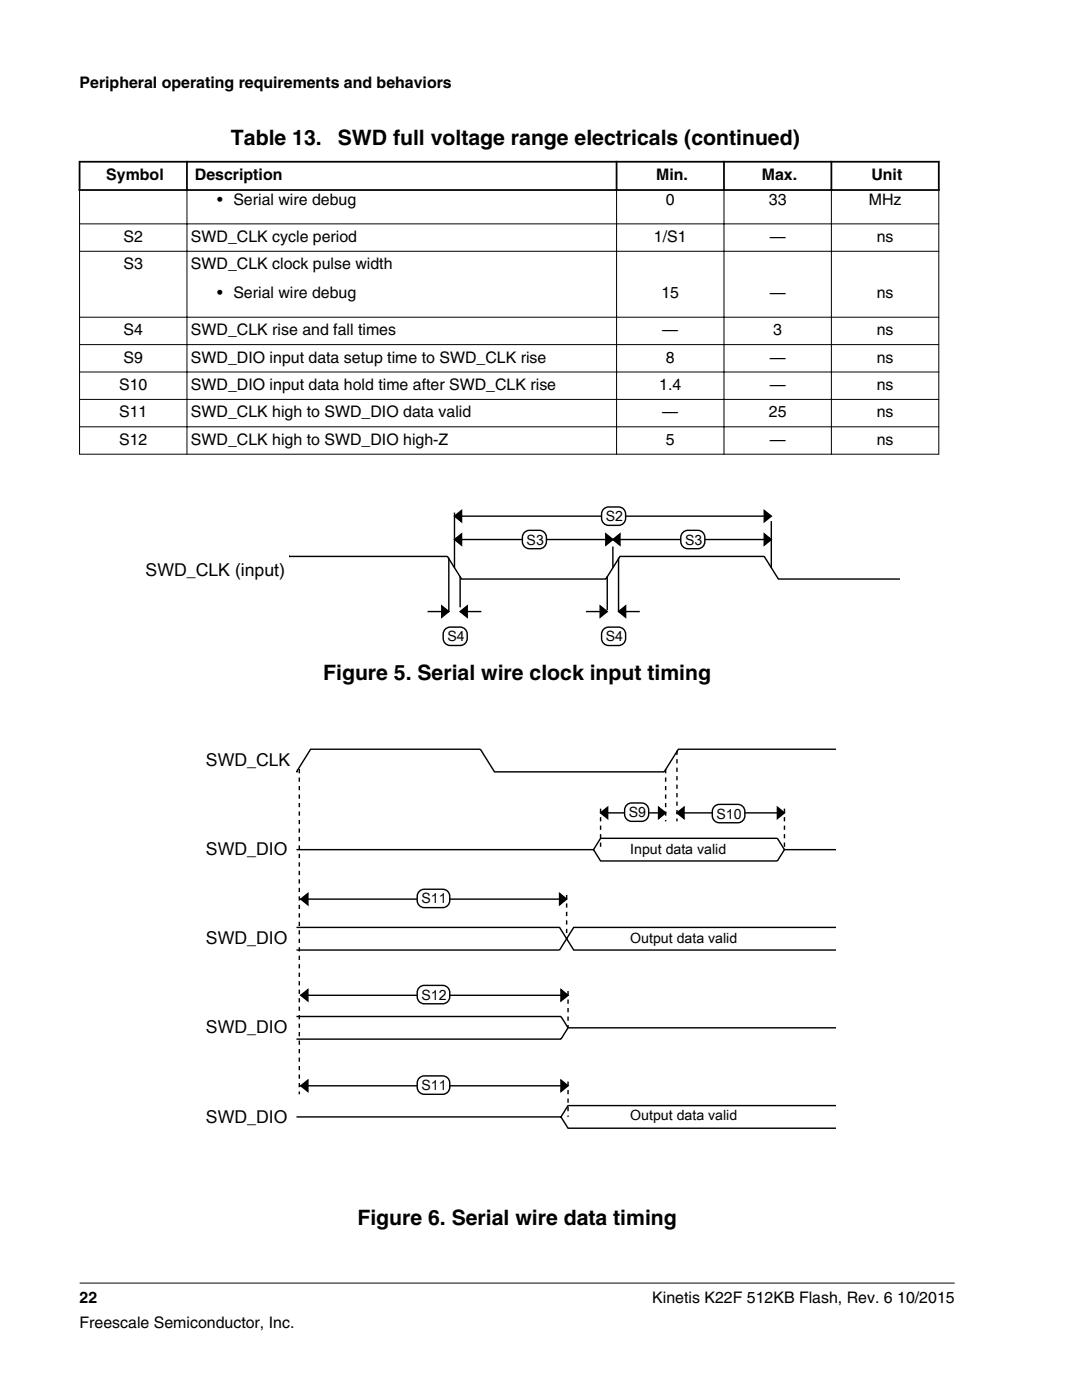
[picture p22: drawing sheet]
<svg xmlns="http://www.w3.org/2000/svg" width="216mm" height="279mm" viewBox="0 0 216 279" stroke-linecap="round" stroke-linejoin="round" font-family="sans-serif">
<defs><g id="words">
<g font-size="4.2">
<text x="46.1" y="29">Table 13.</text>
<text x="67.4" y="29">SWD full voltage range electricals (continued)</text>
<text x="64.5" y="135.6">Figure 5. Serial wire clock input timing</text>
<text x="71.3" y="244.5">Figure 6. Serial wire data timing</text>
</g>
<g font-size="3.5">
<text x="29.1" y="115">SWD_CLK (input)</text>
<text x="41.1" y="152.9">SWD_CLK</text>
<text x="41.1" y="170.7">SWD_DIO</text>
<text x="41.1" y="188.5">SWD_DIO</text>
<text x="41.1" y="206.3">SWD_DIO</text>
<text x="41.1" y="224">SWD_DIO</text>
</g>
<g font-size="3.2">
<text x="15.9" y="17.5">Peripheral operating requirements and behaviors</text>
<text x="21.2" y="36">Symbol</text>
<text x="38.9" y="36">Description</text>
<text x="130.9" y="36">Min.</text>
<text x="152" y="36">Max.</text>
<text x="173.9" y="36">Unit</text>
<text x="43.3" y="40.9">• Serial wire debug</text>
<text x="132.9" y="40.9">0</text>
<text x="153.4" y="40.9">33</text>
<text x="173.3" y="40.9">MHz</text>
<text x="24.7" y="48.3">S2</text>
<text x="24.7" y="53.8">S3</text>
<text x="38.1" y="48.3">SWD_CLK cycle period</text>
<text x="38.1" y="53.8">SWD_CLK clock pulse width</text>
<text x="130.5" y="48.3">1/S1</text>
<text x="153.6" y="48.3">—</text>
<text x="174.9" y="48.3">ns</text>
<text x="43.3" y="59.5">• Serial wire debug</text>
<text x="132" y="59.5">15</text>
<text x="153.6" y="59.5">—</text>
<text x="174.9" y="59.5">ns</text>
<text x="24.7" y="66.9">S4</text>
<text x="38.1" y="66.9">SWD_CLK rise and fall times</text>
<text x="132.2" y="66.9">—</text>
<text x="154.3" y="66.9">3</text>
<text x="174.9" y="66.9">ns</text>
<text x="23.8" y="77.8">S10</text>
<text x="24.7" y="72.4">S9</text>
<text x="38.1" y="72.4">SWD_DIO input data setup time to SWD_CLK rise</text>
<text x="38.1" y="77.8">SWD_DIO input data hold time after SWD_CLK rise</text>
<text x="131.5" y="77.8">1.4</text>
<text x="132.9" y="72.4">8</text>
<text x="153.6" y="72.4">—</text>
<text x="153.6" y="77.8">—</text>
<text x="174.9" y="72.4">ns</text>
<text x="174.9" y="77.8">ns</text>
<text x="23.8" y="83.3">S11</text>
<text x="38.1" y="83.3">SWD_CLK high to SWD_DIO data valid</text>
<text x="132.2" y="83.3">—</text>
<text x="153.4" y="83.3">25</text>
<text x="174.9" y="83.3">ns</text>
<text x="23.8" y="88.8">S12</text>
<text x="38.1" y="88.8">SWD_CLK high to SWD_DIO high-Z</text>
<text x="132.9" y="88.8">5</text>
<text x="153.6" y="88.8">—</text>
<text x="174.9" y="88.8">ns</text>
<text x="15.9" y="260">22</text>
<text x="130.1" y="260">Kinetis K22F 512KB Flash, Rev. 6 10/2015</text>
<text x="15.9" y="265">Freescale Semiconductor, Inc.</text>
</g>
<g font-size="2.8">
<text x="120.9" y="104">S2</text>
<text x="105.1" y="108.7">S3</text>
<text x="136.7" y="108.7">S3</text>
<text x="89.3" y="128">S4</text>
<text x="120.9" y="128">S4</text>
<text x="125.5" y="163.1">S9</text>
<text x="143" y="163.4">S10</text>
<text x="125.8" y="170.4">Input data valid</text>
<text x="84.1" y="180.3">S11</text>
<text x="125.8" y="188.2">Output data valid</text>
<text x="84.1" y="199.5">S12</text>
<text x="84.1" y="217.5">S11</text>
<text x="125.8" y="223.5">Output data valid</text>
</g>
</g></defs>
<path d="M15.7 32.3h171.8M15.7 37.9h171.8M15.9 32.1v6M37.3 32.1v6M123 32.1v6M144.5 32.1v6M165.9 32.1v6M187.3 32.1v6" fill="none" stroke="#000" stroke-width=".35"/>
<g fill="none" stroke="#000" stroke-width=".2">
<path d="M15.9 38.1v52.6M37.3 37.7v53M123 37.7v53M144.5 37.7v53M165.9 37.7v53M187.3 38.1v52.6M15.8 44.7h171.6M15.8 50.1h171.6M15.8 63.3h171.6M15.8 68.8h171.6M15.8 74.2h171.6M15.8 79.7h171.6"/>
<path d="M15.8 90.6h171.6M15.8 85.2h171.6"/>
</g>
<g fill="none" stroke="#000" stroke-width=".28">
<path d="M57.7 111h.1M57.7 111h31.6l2.8 4.6h28.8l2.8-4.6h28.8l2.8 4.6h24.1M89.6 111.3v10.8h-4.3M90.7 103l1.4-1.1v2.2zM90.7 102.3v11M90.7 103h63.2M90.7 107.7l1.4-1.2v2.3zM90.7 107.7h63.2M91.8 115v6.2M120.9 106.5l1.4 1.2-1.4 1.1zM121.2 115v6.8M122.3 107.7l1.4-1.2v2.3z"/>
<path d="M122.3 109.1v4.2M123.4 111.3v10.7M152.5 101.9l1.4 1.1-1.4 1.1zM152.5 106.5l1.4 1.2-1.4 1.1zM153.9 104v9.3M88.1 120.9l1.5 1.2-1.5 1.1zM91.8 122.1l1.4-1.2v2.3zM91.8 122.1h4.2M116.9 122.1h4.3M119.8 120.9l1.4 1.2-1.4 1.1zM123.4 122.1l1.4-1.2v2.3zM123.4 122.1h4.3"/>
</g>
<path d="M90.7 103l1.4-1.1v2.2zM90.7 107.7l1.4-1.2v2.3zM120.9 106.5l1.4 1.2-1.4 1.1zM122.3 107.7l1.4-1.2v2.3zM152.5 101.9l1.4 1.1-1.4 1.1zM152.5 106.5l1.4 1.2-1.4 1.1zM88.1 120.9l1.5 1.2-1.5 1.1zM91.8 122.1l1.4-1.2v2.3zM119.8 120.9l1.4 1.2-1.4 1.1zM123.4 122.1l1.4-1.2v2.3z" fill="#000"/>
<path d="M120.3 101.8l.3-.4a4.8 4.8 0 0 1 3.3-.2 2.04 2.04 0 0 1 0 3.6 4.8 4.8 0 0 1-3.3-.2 2.41 2.41 0 0 1-.3-2.8z" fill="#fff"/>
<path d="M120.3 101.8l.3-.4a4.8 4.8 0 0 1 3.3-.2 2.04 2.04 0 0 1 0 3.6 4.8 4.8 0 0 1-3.3-.2 2.41 2.41 0 0 1-.3-2.8z" fill="none" stroke="#000" stroke-width=".28"/>
<path d="M104.5 106.4l.3-.3a4.8 4.8 0 0 1 3.3-.2 2.04 2.04 0 0 1 0 3.5 4.8 4.8 0 0 1-3.3-.2 2.41 2.41 0 0 1-.3-2.8z" fill="#fff"/>
<path d="M104.5 106.4l.3-.3a4.8 4.8 0 0 1 3.3-.2 2.04 2.04 0 0 1 0 3.5 4.8 4.8 0 0 1-3.3-.2 2.41 2.41 0 0 1-.3-2.8z" fill="none" stroke="#000" stroke-width=".28"/>
<path d="M136.1 106.4l.3-.3a4.8 4.8 0 0 1 3.3-.2 2.04 2.04 0 0 1 0 3.5 4.8 4.8 0 0 1-3.3-.2 2.41 2.41 0 0 1-.3-2.8z" fill="#fff"/>
<path d="M136.1 106.4l.3-.3a4.8 4.8 0 0 1 3.3-.2 2.04 2.04 0 0 1 0 3.5 4.8 4.8 0 0 1-3.3-.2 2.41 2.41 0 0 1-.3-2.8z" fill="none" stroke="#000" stroke-width=".28"/>
<path d="M88.7 125.7l.3-.3a4.8 4.8 0 0 1 3.3-.2 2.04 2.04 0 0 1 0 3.5 4.8 4.8 0 0 1-3.3-.2 2.41 2.41 0 0 1-.3-2.8z" fill="#fff"/>
<path d="M88.7 125.7l.3-.3a4.8 4.8 0 0 1 3.3-.2 2.04 2.04 0 0 1 0 3.5 4.8 4.8 0 0 1-3.3-.2 2.41 2.41 0 0 1-.3-2.8z" fill="none" stroke="#000" stroke-width=".28"/>
<path d="M120.3 125.7l.3-.3a4.8 4.8 0 0 1 3.3-.2 2.04 2.04 0 0 1 0 3.6 4.8 4.8 0 0 1-3.3-.2 2.41 2.41 0 0 1-.3-2.9z" fill="#fff"/>
<g fill="none" stroke="#000" stroke-width=".28">
<path d="M120.3 125.7l.3-.3a4.8 4.8 0 0 1 3.3-.2 2.04 2.04 0 0 1 0 3.6 4.8 4.8 0 0 1-3.3-.2 2.41 2.41 0 0 1-.3-2.9zM59.2 154h.1M166.7 149.5h-31.3l-2.9 4.5h-33.8l-2.9-4.5h-33.8l-2.8 4.5M59.2 169.6h59.2M59.9 179.4h52.4M60 179.4l1.4-1.1v2.3zM111.7 178.3l1.4 1.1-1.4 1.2zM118.4 169.6l1.4 2.2h35.3l1.4-2.2h10.2M118.4 169.6l1.4-2.3h35.3l1.4 2.3M119.8 162.2h13M119.8 162.2l1.4-1.1v2.3zM131.4 161.1l1.4 1.1-1.4 1.2z"/>
<path d="M135.1 162.2l1.4-1.1v2.3zM135.1 162.2h21.4M155.1 161.1l1.4 1.1-1.4 1.2zM59.2 185.1h52.5l2.8 4.5h52.2M59.9 198.6h53.4M60 198.6l1.4-1.1v2.3zM111.9 197.5l1.4 1.1-1.4 1.2zM166.7 185.1h-52.2l-2.8 4.5h-52.5M59.2 202.9h52.7l1.4 2.2M59.9 216.7h53.4M60 216.7l1.4-1.1v2.2zM111.9 215.6l1.4 1.1-1.4 1.1z"/>
<path d="M166.7 205.1h-53.4l-1.4 2.3h-52.7M59.2 222.9h52.7M111.9 222.9l1.4 2.3h53.4M166.7 220.6h-53.4l-1.4 2.3"/>
</g>
<path d="M60 179.4l1.4-1.1v2.3zM111.7 178.3l1.4 1.1-1.4 1.2zM119.8 162.2l1.4-1.1v2.3zM131.4 161.1l1.4 1.1-1.4 1.2zM135.1 162.2l1.4-1.1v2.3zM155.1 161.1l1.4 1.1-1.4 1.2zM60 198.6l1.4-1.1v2.3zM111.9 197.5l1.4 1.1-1.4 1.2zM60 216.7l1.4-1.1v2.2zM111.9 215.6l1.4 1.1-1.4 1.1z" fill="#000"/>
<path d="M59.7 153.5v64.9M132.8 153.5v10.4M135.1 149.8v14.1M113.1 178.6v8.7M119.8 161.4v8.2M156.5 161.4v8.2M113.3 197.8v7.3M113.3 215.8v7.1" fill="none" stroke="#000" stroke-width=".28" stroke-dasharray=".8 .8" stroke-linecap="butt"/>
<path d="M83.5 178l.7-.5h.5h3.6a1.41 1.41 0 0 1 1.4 1.4 1.79 1.79 0 0 1-.9 2.2h-4.1a1.41 1.41 0 0 1-1.5-1.4l.1-1.3z" fill="#fff"/>
<path d="M83.5 178l.7-.5h.5h3.6a1.41 1.41 0 0 1 1.4 1.4 1.79 1.79 0 0 1-.9 2.2h-4.1a1.41 1.41 0 0 1-1.5-1.4l.1-1.3z" fill="none" stroke="#000" stroke-width=".28"/>
<path d="M83.5 197.2l.7-.5h.5h3.6a1.41 1.41 0 0 1 1.4 1.4 1.79 1.79 0 0 1-.9 2.2h-4.1a1.41 1.41 0 0 1-1.5-1.4l.1-1.3z" fill="#fff"/>
<path d="M83.5 197.2l.7-.5h.5h3.6a1.41 1.41 0 0 1 1.4 1.4 1.79 1.79 0 0 1-.9 2.2h-4.1a1.41 1.41 0 0 1-1.5-1.4l.1-1.3z" fill="none" stroke="#000" stroke-width=".28"/>
<path d="M83.5 215.3l.7-.5 .5-.1h3.6a1.41 1.41 0 0 1 1.4 1.4 1.79 1.79 0 0 1-.9 2.2l-4.1 .1a1.41 1.41 0 0 1-1.5-1.4l.1-1.3z" fill="#fff"/>
<path d="M83.5 215.3l.7-.5 .5-.1h3.6a1.41 1.41 0 0 1 1.4 1.4 1.79 1.79 0 0 1-.9 2.2l-4.1 .1a1.41 1.41 0 0 1-1.5-1.4l.1-1.3z" fill="none" stroke="#000" stroke-width=".28"/>
<path d="M124.9 160.8l.3-.3a4.8 4.8 0 0 1 3.3-.2 2.04 2.04 0 0 1 0 3.5 4.8 4.8 0 0 1-3.3-.2 2.41 2.41 0 0 1-.3-2.8z" fill="#fff"/>
<path d="M124.9 160.8l.3-.3a4.8 4.8 0 0 1 3.3-.2 2.04 2.04 0 0 1 0 3.5 4.8 4.8 0 0 1-3.3-.2 2.41 2.41 0 0 1-.3-2.8z" fill="none" stroke="#000" stroke-width=".28"/>
<path d="M142.4 161.1l.7-.5 .4-.1h3.7a1.41 1.41 0 0 1 1.4 1.4 1.79 1.79 0 0 1-.9 2.2l-4.2 .1a1.41 1.41 0 0 1-1.4-1.4l.1-1.3z" fill="#fff"/>
<path d="M142.4 161.1l.7-.5 .4-.1h3.7a1.41 1.41 0 0 1 1.4 1.4 1.79 1.79 0 0 1-.9 2.2l-4.2 .1a1.41 1.41 0 0 1-1.4-1.4l.1-1.3z" fill="none" stroke="#000" stroke-width=".28"/>
<path d="M15.9 256.1h174.6" fill="none" stroke="#000" stroke-width=".2"/>
<use href="#words"/>
</svg>
